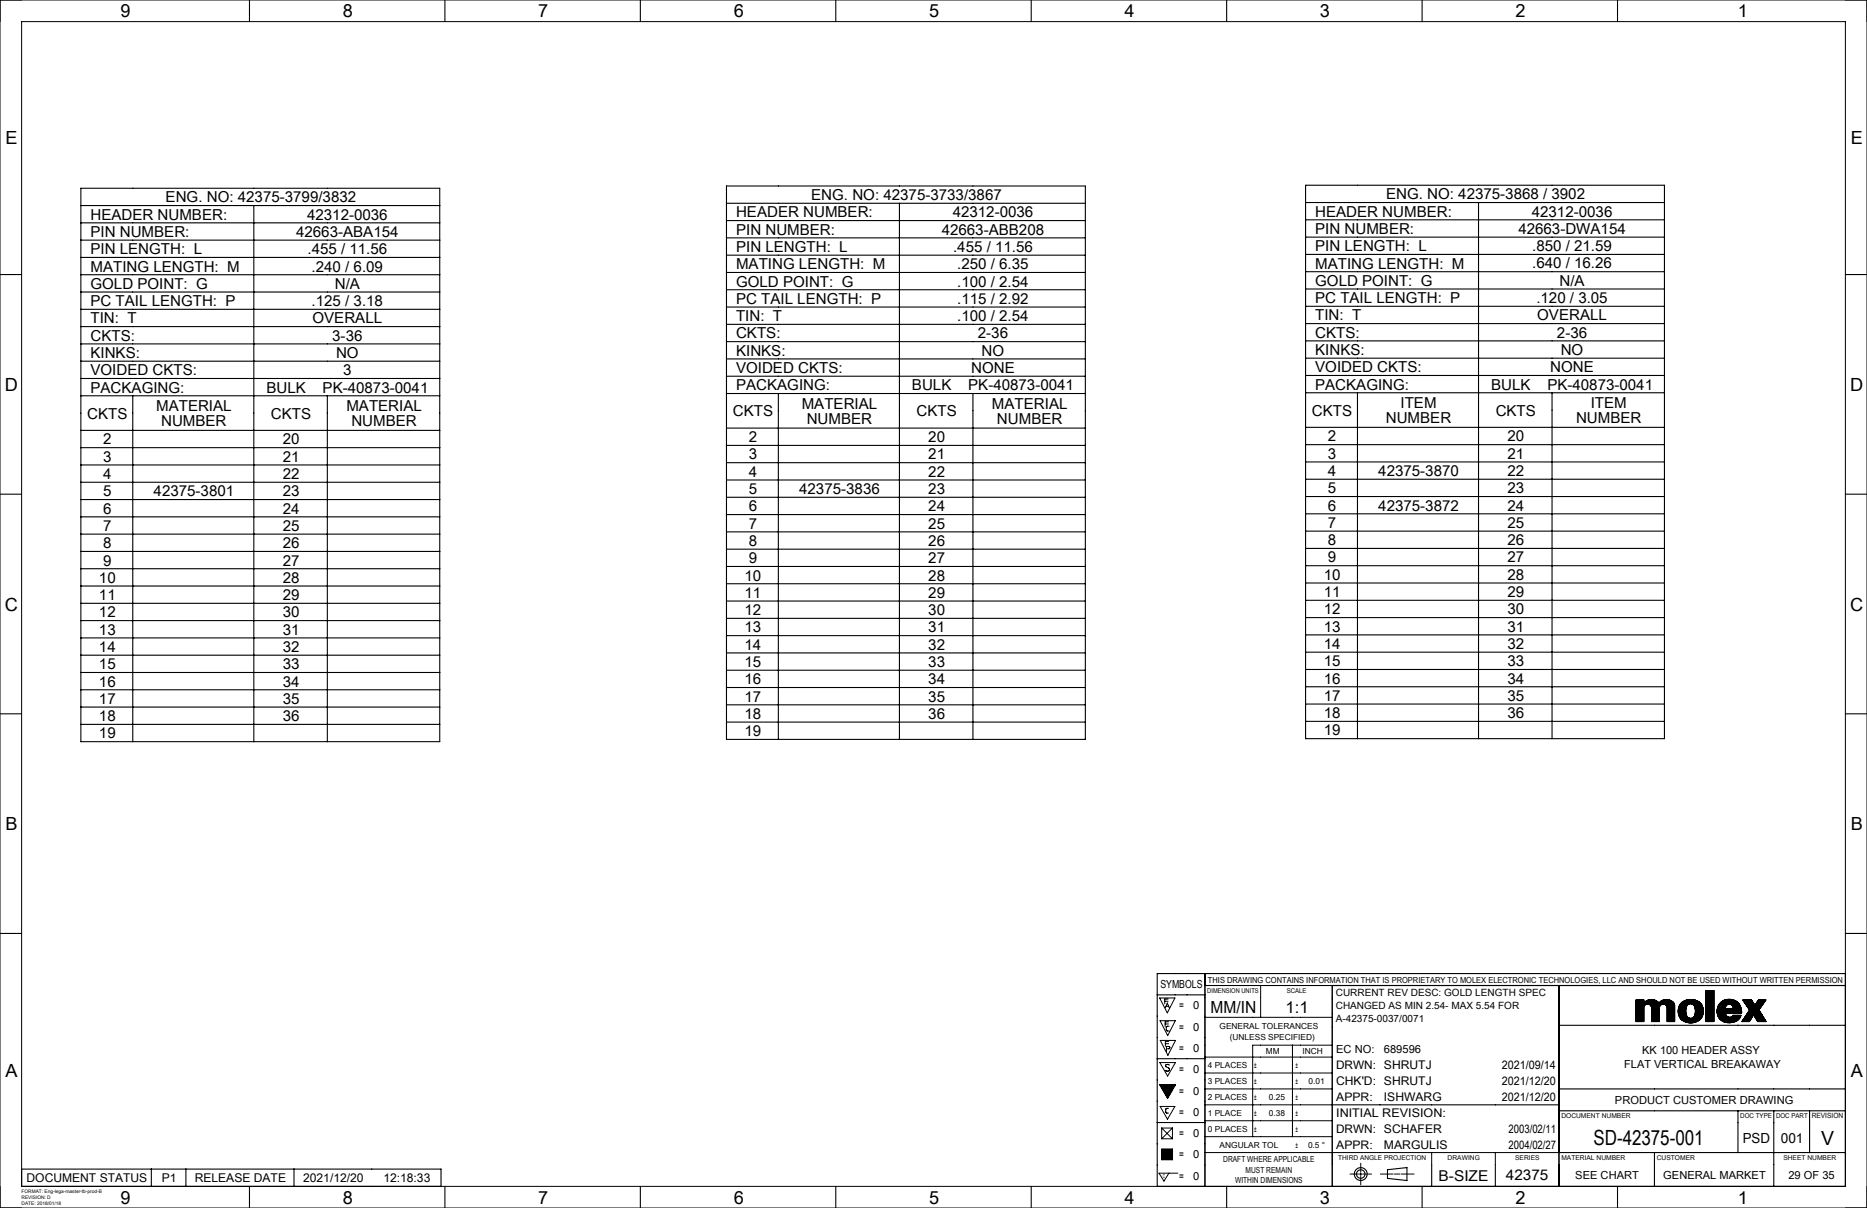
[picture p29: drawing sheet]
<svg xmlns="http://www.w3.org/2000/svg" width="432mm" height="279mm" viewBox="0 0 432 279" stroke-linecap="round" stroke-linejoin="round" font-family="sans-serif">
<defs><g id="words">
<text font-size="4.8" x="368.6" y="264.8">SD-42375-001</text>
<text font-size="4.5" x="421.2" y="264.7">V</text>
<g font-size="4.2">
<text x="27.8" y="4">9</text>
<text x="79.3" y="4">8</text>
<text x="124.5" y="4">7</text>
<text x="169.7" y="4">6</text>
<text x="214.9" y="4">5</text>
<text x="260.1" y="4">4</text>
<text x="305.3" y="4">3</text>
<text x="350.5" y="4">2</text>
<text x="401.9" y="4">1</text>
<text x="1.3" y="33.3">E</text>
<text x="428.1" y="33.3">E</text>
<text x="1.1" y="90.4">D</text>
<text x="427.9" y="90.4">D</text>
<text x="1.1" y="141.2">C</text>
<text x="427.9" y="141.2">C</text>
<text x="1.3" y="192">B</text>
<text x="428.1" y="192">B</text>
<text x="1.3" y="249.2">A</text>
<text x="428.1" y="249.2">A</text>
<text x="27.8" y="278.4">9</text>
<text x="79.3" y="278.4">8</text>
<text x="124.5" y="278.4">7</text>
<text x="169.7" y="278.4">6</text>
<text x="214.9" y="278.4">5</text>
<text x="260.1" y="278.4">4</text>
<text x="305.3" y="278.4">3</text>
<text x="350.5" y="278.4">2</text>
<text x="401.9" y="278.4">1</text>
</g>
<g font-size="3.9">
<text x="280" y="234.4">MM/IN</text>
<text x="297.3" y="234.4">1:1</text>
</g>
<g font-size="3.5">
<text x="38.3" y="46.8">ENG. NO: 42375-3799/3832</text>
<text x="187.6" y="46.3">ENG. NO: 42375-3733/3867</text>
<text x="320.6" y="46.1">ENG. NO: 42375-3868 / 3902</text>
<text x="20.9" y="50.8">HEADER NUMBER:</text>
<text x="71" y="50.8">42312-0036</text>
<text x="170.2" y="50.3">HEADER NUMBER:</text>
<text x="220.3" y="50.3">42312-0036</text>
<text x="304.2" y="50.1">HEADER NUMBER:</text>
<text x="354.3" y="50.1">42312-0036</text>
<text x="20.9" y="58.8">PIN LENGTH: L</text>
<text x="20.9" y="54.8">PIN NUMBER:</text>
<text x="68.5" y="54.8">42663-ABA154</text>
<text x="71.1" y="58.8">.455 / 11.56</text>
<text x="170.2" y="58.3">PIN LENGTH: L</text>
<text x="170.2" y="54.3">PIN NUMBER:</text>
<text x="217.8" y="54.3">42663-ABB208</text>
<text x="220.4" y="58.3">.455 / 11.56</text>
<text x="304.2" y="58.1">PIN LENGTH: L</text>
<text x="304.2" y="54.1">PIN NUMBER:</text>
<text x="351.2" y="54.1">42663-DWA154</text>
<text x="354.4" y="58.1">.850 / 21.59</text>
<text x="20.9" y="62.8">MATING LENGTH: M</text>
<text x="72.1" y="62.8">.240 / 6.09</text>
<text x="170.2" y="62.3">MATING LENGTH: M</text>
<text x="221.4" y="62.3">.250 / 6.35</text>
<text x="304.2" y="62.1">MATING LENGTH: M</text>
<text x="354.4" y="62.1">.640 / 16.26</text>
<text x="20.9" y="66.8">GOLD POINT: G</text>
<text x="20.9" y="70.8">PC TAIL LENGTH: P</text>
<text x="72.1" y="70.8">.125 / 3.18</text>
<text x="77.4" y="66.8">N/A</text>
<text x="170.2" y="66.3">GOLD POINT: G</text>
<text x="170.2" y="70.3">PC TAIL LENGTH: P</text>
<text x="221.4" y="66.3">.100 / 2.54</text>
<text x="221.4" y="70.3">.115 / 2.92</text>
<text x="304.2" y="66.1">GOLD POINT: G</text>
<text x="304.2" y="70.1">PC TAIL LENGTH: P</text>
<text x="355.3" y="70.1">.120 / 3.05</text>
<text x="360.7" y="66.1">N/A</text>
<text x="20.9" y="74.8">TIN: T</text>
<text x="72.3" y="74.8">OVERALL</text>
<text x="170.2" y="74.3">TIN: T</text>
<text x="221.4" y="74.3">.100 / 2.54</text>
<text x="304.2" y="74.1">TIN: T</text>
<text x="355.5" y="74.1">OVERALL</text>
<text x="20.9" y="78.8">CKTS:</text>
<text x="20.9" y="82.8">KINKS:</text>
<text x="76.8" y="78.8">3-36</text>
<text x="77.7" y="82.8">NO</text>
<text x="170.2" y="78.3">CKTS:</text>
<text x="170.2" y="82.3">KINKS:</text>
<text x="226.2" y="78.3">2-36</text>
<text x="227" y="82.3">NO</text>
<text x="304.2" y="78.1">CKTS:</text>
<text x="304.2" y="82.1">KINKS:</text>
<text x="360.1" y="78.1">2-36</text>
<text x="361" y="82.1">NO</text>
<text x="20.9" y="86.8">VOIDED CKTS:</text>
<text x="79.4" y="86.8">3</text>
<text x="170.2" y="86.3">VOIDED CKTS:</text>
<text x="224.6" y="86.3">NONE</text>
<text x="304.2" y="86.1">VOIDED CKTS:</text>
<text x="358.6" y="86.1">NONE</text>
<text x="20.9" y="90.8">PACKAGING:</text>
<text x="36.1" y="95.1">MATERIAL</text>
<text x="61.6" y="90.8">BULK</text>
<text x="74.6" y="90.8">PK-40873-0041</text>
<text x="80.1" y="95.1">MATERIAL</text>
<text x="170.2" y="90.3">PACKAGING:</text>
<text x="185.4" y="94.5">MATERIAL</text>
<text x="210.9" y="90.3">BULK</text>
<text x="223.9" y="90.3">PK-40873-0041</text>
<text x="229.4" y="94.5">MATERIAL</text>
<text x="304.2" y="90.1">PACKAGING:</text>
<text x="323.9" y="94.4">ITEM</text>
<text x="344.9" y="90.1">BULK</text>
<text x="357.9" y="90.1">PK-40873-0041</text>
<text x="367.9" y="94.4">ITEM</text>
<text x="20.2" y="96.8">CKTS</text>
<text x="37.3" y="98.5">NUMBER</text>
<text x="62.7" y="96.8">CKTS</text>
<text x="81.3" y="98.5">NUMBER</text>
<text x="169.5" y="96.3">CKTS</text>
<text x="186.6" y="98">NUMBER</text>
<text x="212" y="96.3">CKTS</text>
<text x="230.6" y="98">NUMBER</text>
<text x="303.4" y="96.1">CKTS</text>
<text x="320.5" y="97.8">NUMBER</text>
<text x="345.9" y="96.1">CKTS</text>
<text x="364.5" y="97.8">NUMBER</text>
<text x="23.9" y="102.8">2</text>
<text x="23.9" y="106.8">3</text>
<text x="65.4" y="102.8">20</text>
<text x="65.4" y="106.8">21</text>
<text x="173.2" y="102.3">2</text>
<text x="173.2" y="106.3">3</text>
<text x="214.7" y="102.3">20</text>
<text x="214.7" y="106.3">21</text>
<text x="307.1" y="102.1">2</text>
<text x="307.1" y="106.1">3</text>
<text x="348.6" y="102.1">20</text>
<text x="348.6" y="106.1">21</text>
<text x="23.9" y="110.8">4</text>
<text x="65.4" y="110.8">22</text>
<text x="173.2" y="110.3">4</text>
<text x="214.7" y="110.3">22</text>
<text x="307.1" y="110.1">4</text>
<text x="318.8" y="110.1">42375-3870</text>
<text x="348.6" y="110.1">22</text>
<text x="23.9" y="114.8">5</text>
<text x="23.9" y="118.8">6</text>
<text x="35.5" y="114.8">42375-3801</text>
<text x="65.4" y="114.8">23</text>
<text x="65.4" y="118.8">24</text>
<text x="173.2" y="114.3">5</text>
<text x="173.2" y="118.3">6</text>
<text x="184.8" y="114.3">42375-3836</text>
<text x="214.7" y="114.3">23</text>
<text x="214.7" y="118.3">24</text>
<text x="307.1" y="114.1">5</text>
<text x="307.1" y="118.1">6</text>
<text x="318.8" y="118.1">42375-3872</text>
<text x="348.6" y="114.1">23</text>
<text x="348.6" y="118.1">24</text>
<text x="23.9" y="122.8">7</text>
<text x="65.4" y="122.8">25</text>
<text x="173.2" y="122.3">7</text>
<text x="214.7" y="122.3">25</text>
<text x="307.1" y="122.1">7</text>
<text x="348.6" y="122.1">25</text>
<text x="23.9" y="126.8">8</text>
<text x="23.9" y="130.8">9</text>
<text x="65.4" y="126.8">26</text>
<text x="65.4" y="130.8">27</text>
<text x="173.2" y="126.3">8</text>
<text x="173.2" y="130.3">9</text>
<text x="214.7" y="126.3">26</text>
<text x="214.7" y="130.3">27</text>
<text x="307.1" y="126.1">8</text>
<text x="307.1" y="130.1">9</text>
<text x="348.6" y="126.1">26</text>
<text x="348.6" y="130.1">27</text>
<text x="22.9" y="134.8">10</text>
<text x="65.4" y="134.8">28</text>
<text x="172.2" y="134.3">10</text>
<text x="214.7" y="134.3">28</text>
<text x="306.1" y="134.1">10</text>
<text x="348.6" y="134.1">28</text>
<text x="22.9" y="138.8">11</text>
<text x="22.9" y="142.8">12</text>
<text x="65.4" y="138.8">29</text>
<text x="65.4" y="142.8">30</text>
<text x="172.2" y="138.3">11</text>
<text x="172.2" y="142.3">12</text>
<text x="214.7" y="138.3">29</text>
<text x="214.7" y="142.3">30</text>
<text x="306.1" y="138.1">11</text>
<text x="306.1" y="142.1">12</text>
<text x="348.6" y="138.1">29</text>
<text x="348.6" y="142.1">30</text>
<text x="22.9" y="146.8">13</text>
<text x="65.4" y="146.8">31</text>
<text x="172.2" y="146.3">13</text>
<text x="214.7" y="146.3">31</text>
<text x="306.1" y="146.1">13</text>
<text x="348.6" y="146.1">31</text>
<text x="22.9" y="150.8">14</text>
<text x="22.9" y="154.8">15</text>
<text x="65.4" y="150.8">32</text>
<text x="65.4" y="154.8">33</text>
<text x="172.2" y="150.3">14</text>
<text x="172.2" y="154.3">15</text>
<text x="214.7" y="150.3">32</text>
<text x="214.7" y="154.3">33</text>
<text x="306.1" y="150.1">14</text>
<text x="306.1" y="154.1">15</text>
<text x="348.6" y="150.1">32</text>
<text x="348.6" y="154.1">33</text>
<text x="22.9" y="158.8">16</text>
<text x="65.4" y="158.8">34</text>
<text x="172.2" y="158.3">16</text>
<text x="214.7" y="158.3">34</text>
<text x="306.1" y="158.1">16</text>
<text x="348.6" y="158.1">34</text>
<text x="22.9" y="162.8">17</text>
<text x="22.9" y="166.8">18</text>
<text x="65.4" y="162.8">35</text>
<text x="65.4" y="166.8">36</text>
<text x="172.2" y="162.3">17</text>
<text x="172.2" y="166.3">18</text>
<text x="214.7" y="162.3">35</text>
<text x="214.7" y="166.3">36</text>
<text x="306.1" y="162.1">17</text>
<text x="306.1" y="166.1">18</text>
<text x="348.6" y="162.1">35</text>
<text x="348.6" y="166.1">36</text>
<text x="22.9" y="170.8">19</text>
<text x="172.2" y="170.3">19</text>
<text x="306.1" y="170.1">19</text>
<text x="332.7" y="273">B-SIZE</text>
</g>
<text font-size="3.4" x="348.3" y="273">42375</text>
<g font-size="3.2">
<text x="403.1" y="264.3">PSD</text>
<text x="411.9" y="264.3">001</text>
</g>
<g font-size="2.8">
<text x="309" y="251">CHK'D: SHRUTJ</text>
<text x="320.1" y="254.6">ISHWARG</text>
<text x="309" y="258.3">INITIAL REVISION:</text>
<text x="320.1" y="265.7">MARGULIS</text>
<text x="6.1" y="273.4">DOCUMENT STATUS</text>
<text x="37.4" y="273.4">P1</text>
<text x="45" y="273.4">RELEASE DATE</text>
<text x="70.1" y="273.4">2021/12/20</text>
<text x="88.7" y="273.4">12:18:33</text>
</g>
<g font-size="2.7">
<text x="309" y="247.3">DRWN: SHRUTJ</text>
<text x="347.4" y="247.3">2021/09/14</text>
<text x="347.4" y="250.9">2021/12/20</text>
<text x="309" y="254.6">APPR:</text>
<text x="347.4" y="254.6">2021/12/20</text>
<text x="309" y="262">DRWN: SCHAFER</text>
<text x="348.9" y="262">2003/02/11</text>
<text x="309" y="265.7">APPR:</text>
<text x="348.9" y="265.7">2004/02/27</text>
</g>
<g font-size="2.6">
<text x="268.4" y="228.6">SYMBOLS</text>
<text x="272.7" y="233.5">=</text>
<text x="276" y="233.5">0</text>
<text x="272.7" y="238.4">=</text>
<text x="276" y="238.4">0</text>
<text x="272.7" y="243.3">=</text>
<text x="276" y="243.3">0</text>
<text x="309" y="243.6">EC NO:</text>
<text x="320.1" y="243.6">689596</text>
<text x="379.8" y="243.8">KK 100 HEADER ASSY</text>
<text x="272.7" y="248.2">=</text>
<text x="276" y="248.3">0</text>
<text x="375.6" y="247.1">FLAT VERTICAL BREAKAWAY</text>
<text x="272.7" y="253.2">=</text>
<text x="276" y="253.2">0</text>
<text x="373.5" y="255.3">PRODUCT CUSTOMER DRAWING</text>
<text x="272.7" y="258.1">=</text>
<text x="272.7" y="263">=</text>
<text x="276" y="258.1">0</text>
<text x="276" y="263">0</text>
<text x="272.7" y="267.9">=</text>
<text x="276" y="267.9">0</text>
<text x="272.7" y="272.9">=</text>
<text x="276" y="272.9">0</text>
<text x="364.3" y="272.8">SEE CHART</text>
<text x="384.7" y="272.8">GENERAL MARKET</text>
<text x="413.6" y="272.8">29 OF 35</text>
</g>
<g font-size="2.3">
<text x="308.9" y="230.5">CURRENT REV DESC: GOLD LENGTH SPEC</text>
<text x="308.9" y="233.4">CHANGED AS MIN 2.54- MAX 5.54 FOR</text>
<text x="308.9" y="236.3">A-42375-0037/0071</text>
</g>
<g font-size="1.9">
<text x="279.4" y="227.3">THIS DRAWING CONTAINS INFORMATION THAT IS PROPRIETARY TO MOLEX ELECTRONIC TECHNOLOGIES, LLC AND SHOULD NOT BE USED WITHOUT WRITTEN PERMISSION</text>
<text x="282.1" y="238">GENERAL TOLERANCES</text>
<text x="284.4" y="240.4">(UNLESS SPECIFIED)</text>
<text x="292.8" y="243.8">MM</text>
<text x="301.2" y="243.8">INCH</text>
<text x="279.4" y="247">4 PLACES</text>
<text x="279.4" y="250.7">3 PLACES</text>
<text x="290.1" y="247">±</text>
<text x="290.1" y="250.7">±</text>
<text x="299.6" y="247">±</text>
<text x="299.6" y="250.7">±</text>
<text x="302.6" y="250.7">0.01</text>
<text x="279.4" y="254.4">2 PLACES</text>
<text x="290.1" y="254.4">±</text>
<text x="293.4" y="254.4">0.25</text>
<text x="299.6" y="254.4">±</text>
<text x="279.4" y="258.1">1 PLACE</text>
<text x="279.4" y="261.8">0 PLACES</text>
<text x="290.1" y="258.1">±</text>
<text x="290.1" y="261.7">±</text>
<text x="293.4" y="258.1">0.38</text>
<text x="299.6" y="258.1">±</text>
<text x="299.6" y="261.7">±</text>
<text x="282.1" y="265.4">ANGULAR TOL</text>
<text x="282.9" y="268.7">DRAFT WHERE APPLICABLE</text>
<text x="299.6" y="265.4">±</text>
<text x="302.5" y="265.4">0.5 °</text>
<text x="285.7" y="273.6">WITHIN DIMENSIONS</text>
<text x="288.1" y="271.2">MUST REMAIN</text>
</g>
<text font-size="1.7" x="419" y="258.6">REVISION</text>
<g font-size="1.5">
<text x="279.2" y="229.6">DIMENSION UNITS</text>
<text x="297.6" y="229.6">SCALE</text>
<text x="361.1" y="258.6">DOCUMENT NUMBER</text>
<text x="402.5" y="258.6">DOC TYPE</text>
<text x="410.8" y="258.6">DOC PART</text>
<text x="309.5" y="268.3">THIRD ANGLE PROJECTION</text>
<text x="334.8" y="268.3">DRAWING</text>
<text x="350.4" y="268.3">SERIES</text>
<text x="361.1" y="268.2">MATERIAL NUMBER</text>
<text x="383.2" y="268.3">CUSTOMER</text>
<text x="412.5" y="268.3">SHEET NUMBER</text>
</g>
<text font-size="1.3" x="268.9" y="272.5">C</text>
<g font-size="1.1">
<text x="5" y="276">FORMAT: Eng-lega-master-tb-prod-B</text>
<text x="5" y="277.4">REVISION: D</text>
<text x="5" y="278.8">DATE: 2018/01/18</text>
</g>
</g></defs>
<g fill="none" stroke="#000" stroke-width=".23">
<path d="M0 0h431.8v279.4h-431.8zM5 5h421.8v269.4h-421.8zM268.2 230.8h3.5l-1.7 3.5zM268.3 236.1h3.5l-1.7 3.4zM269.4 231.6h.8M269.5 236.8h.7M269.5 233.1l.5-1.1 .4 1.1M269.7 232.8h.6M270.2 231.1h-.8v1.1M270.2 236.3h-.7v1.1M270.4 237.4h-.5l-.2 .3 .1 .6 .6 .2M278.7 235.3h29.4"/>
<path d="M291.6 227.9v7.4M378.4 231.3v5h1.8v-3.2M378.4 231.3h1.8M378.4 231.3h.1M378.5 231.3l-.1 .1M378.6 231.3l-.2 .2M378.7 231.3l-.3 .3M378.8 231.3l-.4 .4M378.9 231.3l-.5 .5M379 231.3l-.6 .6M379.1 231.3l-.7 .7M379.2 231.3l-.8 .8"/>
<path d="M379.3 231.3l-.9 .9M379.4 231.3l-1 1M379.5 231.3l-1.1 1.1M379.6 231.3l-1.2 1.2M379.7 231.3l-1.3 1.3M379.8 231.3l-1.4 1.4M379.9 231.3l-1.5 1.5M380 231.3l-1.6 1.6M380.1 231.3l-1.7 1.7M380.2 233.1a.89 .89 0 0 1 .9-.9 .89 .89 0 0 1 .9 .9M380.2 236.2l-.1 .1M380.2 236.1l-.2 .2"/>
<path d="M380.2 236l-.3 .3M380.2 235.9l-.4 .4M380.2 235.8l-.5 .5M380.2 235.7l-.6 .6M380.2 235.6l-.7 .7M380.2 235.5l-.8 .8M380.2 235.4l-.9 .9M380.2 235.3l-1.1 1M380.2 235.2l-1.1 1.1M380.2 235.1l-1.2 1.2M380.2 235l-1.3 1.3M380.2 234.8l-1.5 1.5"/>
<path d="M380.2 234.7l-1.6 1.6M380.2 234.6l-1.7 1.7M380.2 234.5l-1.8 1.8M380.2 234.4l-1.8 1.9M380.2 234.4l-1.8 1.8M380.2 234.3l-1.8 1.8M380.2 234.2l-1.8 1.8M380.2 234.1l-1.8 1.8M380.2 233.9l-1.8 1.9M380.2 233.9l-1.8 1.8M380.2 233.8l-1.8 1.8M380.2 233.7l-1.8 1.9"/>
<path d="M380.2 233.6l-1.8 1.8M380.2 233.5l-1.8 1.9M380.2 233.5l-1.8 1.8M380.2 233.4l-1.8 1.8M380.2 233.3l-1.8 1.8M380.2 233.2l-1.8 1.8M380.2 231.3v.7a2.29 2.29 0 0 1 3.5 0M380.2 233l-1.8 1.9M380.2 231.9l-1.8 1.8M380.2 231.8l-1.8 1.8M380.2 231.7l-1.8 1.9M380.2 231.7l-1.8 1.8"/>
<path d="M380.2 231.6l-1.8 1.8M380.2 231.5l-1.8 1.8M380.2 231.4l-1.8 1.8M380.2 231.3l-1.8 1.8M380.2 233l-1.8 1.8M380.2 232.9l-1.8 1.8M380.3 232.7l-1.9 2M380.6 231.6l-2.2 2.2M380.8 231.5l-2.4 2.4M381 231.4l-2.6 2.6M381.1 231.3l-2.7 2.8M381.2 231.3l-2.8 2.8"/>
<path d="M381.4 231.2l-3 3M381.5 231.2l-3.1 3.1M381.5 231.2l-3.1 3.2M381.7 231.2l-3.3 3.3M381.7 232.5l1.2-1.1-1.1 1.1M381.9 231.2l-1.3 1.2M381.9 231.2l-1.1 1.1M382 232.9l1.3-1.3-1.3 1.4M382 233.1v3.2h1.8v-3.2M382 231.2l-1.1 1.1M382.1 231.2l-1.1 1M382.2 231.2l-1.1 1"/>
<path d="M382.2 231.2l-1 1M382.3 231.2l-1.1 1M382.4 231.2l-1.1 1.1M382.4 231.2l-1 1.1M382.5 231.3l-1.1 1M382.6 231.3l-1.1 1M382.6 231.3l-1.1 1.1M382.7 231.3l-1.1 1.1M382.8 231.4l-1.1 1.1M383.1 231.5l-1.3 1.1M383.1 231.5l-1.2 1.3 1.3-1.3M383.2 231.6l-1.3 1.3"/>
<path d="M383.4 231.7l-1.4 1.4M383.4 231.7l-1.4 1.5M383.4 231.8l-1.4 1.4M383.5 231.8l-1.5 1.5M383.5 231.8l-1.5 1.6M383.6 231.9l-1.6 1.6M383.6 231.9l-1.6 1.7M383.7 232l-1.7 1.6M383.8 233.1a.89 .89 0 0 1 .9-.9 .89 .89 0 0 1 .9 .9M383.8 236.3h.1M383.8 236.2l-.1 .1M383.8 236.1l-.2 .2"/>
<path d="M383.8 236l-.3 .3M383.8 235.9l-.4 .4M383.8 235.8l-.5 .5M383.8 235.7l-.6 .6M383.8 235.6l-.7 .7M383.8 235.5l-.8 .8M383.8 235.4l-.9 .9M383.8 235.2l-1.1 1.1M383.8 235.1l-1.2 1.2M383.8 235l-1.3 1.3M383.8 234.9l-1.4 1.4M383.8 234.8l-1.5 1.5"/>
<path d="M383.8 234.7l-1.6 1.6M383.8 234.6l-1.7 1.7M383.8 234.5l-1.8 1.8M383.8 234.3l-1.8 1.9M383.8 234.3l-1.8 1.8M383.8 234.2l-1.8 1.8M383.8 234.1l-1.8 1.8M383.8 234l-1.8 1.9M383.8 233.9l-1.8 1.9M383.8 233.9l-1.8 1.8M383.8 233.8l-1.8 1.8M383.8 233.7l-1.8 1.9"/>
<path d="M383.8 233.6l-1.8 1.8M383.8 233.4l-1.8 1.9M383.8 233.4l-1.8 1.8M383.8 233.3l-1.8 1.8M383.8 233.2l-1.8 1.8M383.8 233.1l-1.8 1.9M383.8 233l-1.8 1.9M383.8 232.9l-1.8 1.9M383.8 232.9l-1.8 1.8M384 232.6l-2 2.1M384.2 231.5l-2.2 2.3M384.4 231.4l-2.4 2.4"/>
<path d="M384.5 231.4l-2.5 2.5M384.7 231.3l-2.7 2.7M384.8 231.3l-2.8 2.8M384.8 231.2l-2.8 2.9M385 231.2l-3 3M385.1 231.2l-3.1 3.1M385.2 231.2l-3.2 3.2M385.3 231.2l-3.3 3.3M385.5 231.2l-1.3 1.2M385.5 231.2l-1.1 1.1M385.6 231.2l-1.1 1.1M385.6 233.6l1.6-1.6-1.6 1.6"/>
<path d="M385.6 233.1v3.2M385.7 231.2l-1.1 1M385.7 231.2l-1 1M385.8 231.2l-1 1M385.9 231.2l-1.1 1M385.9 231.2l-1 1.1M386 231.3l-1 1M386.1 231.3l-1.1 1M386.1 231.3l-1 1M386.2 231.3l-1.1 1.1M386.2 231.3l-1 1.1M386.3 231.4l-1 1 1.1-1"/>
<path d="M386.4 231.4l-1.1 1.1M386.5 231.4l-1.1 1.1M386.5 231.5l-1.1 1.1 1.2-1.1M386.6 231.5l-1.1 1.3M386.8 231.6l-1.3 1.3M386.8 231.7l-1.2 1.3 1.2-1.3M386.9 231.8l-1.3 1.3M387 231.8a2.3 2.3 0 0 0-3.3 .2M387 231.8l.3 .8M387 231.8l-1.4 1.4M387 231.8l-1.4 1.5M387.1 231.9l-1.5 1.5"/>
<path d="M387.1 231.9l-1.5 1.6M387.2 232.1l-1.6 1.6M387.2 232.2l-1.6 1.6M387.2 232.2l-1.6 1.7M387.3 232.2l-1.7 1.8M387.3 232.3l-1.7 1.7M387.3 232.4l-1.7 1.8M387.3 232.5l-1.7 1.7M387.3 234.9l-1.4 1.4M387.3 234.8l-1.4 1.5M387.3 234.8l-1.5 1.5M387.3 234.6l-1.6 1.7"/>
<path d="M387.3 234.6l-1.7 1.7M387.3 234.5l-1.7 1.8M387.3 234.4l-1.7 1.8M387.3 234.3l-1.7 1.8M387.3 234.3l-1.7 1.7M387.3 234.2l-1.7 1.8M387.3 234.1l-1.7 1.7M387.3 234l-1.7 1.8M387.3 233.9l-1.7 1.8M387.3 233.9l-1.7 1.7M387.3 233.7l-1.7 1.8M387.3 233.7l-1.7 1.7"/>
<path d="M387.3 233.6l-1.7 1.8M387.3 233.5l-1.7 1.8M387.3 233.4l-1.7 1.8M387.3 233.4l-1.7 1.7M387.3 233.3l-1.7 1.8M387.3 233.2l-1.7 1.7M387.3 233.1l-1.7 1.8M387.3 233l-1.7 1.8M387.3 233l-1.7 1.7M387.3 232.8l-1.7 1.8M387.3 232.8l-1.7 1.7M387.3 232.7l-1.7 1.8"/>
<path d="M387.3 232.6l-1.7 1.8M387.3 232.5l-1.7 1.8M387.3 236.3h.1M387.3 236.2l-.1 .1M387.3 236.1l-.1 .2M387.3 236.1l-.2 .2M387.3 236l-.3 .3M387.3 235.9l-.4 .4M387.3 235.8l-.4 .5M387.3 235.8l-.5 .5M387.3 235.7l-.5 .6M387.3 235.7l-.6 .6"/>
<path d="M387.3 235.5l-.7 .8M387.3 235.5l-.8 .8M387.3 235.4l-.8 .9M387.3 235.3l-1 1M387.3 235.2l-1 1.1M387.3 235.2l-1.1 1.1M387.3 235.1l-1.2 1.2M387.3 235l-1.3 1.3M387.3 232.6v3.7h-1.7M388.5 235.3l.6 .7M389 231.8l-.3 .4M389.2 236.1l1-1-1 1"/>
<path d="M389.2 231.7l-.7 .7M389.3 231.6l-.8 .9M389.5 231.5l-1.1 1.1M389.5 236.2l1-.8-.9 .9M389.7 231.4l-1.4 1.4M389.8 231.4l-1.5 1.5M389.9 231.4l-1.6 1.6M389.9 233.9l-1.4 1.4M389.9 234l-1.4 1.4M389.9 233.8l-1.4 1.4M389.9 233.7l-1.5 1.5M389.9 234l-1.3 1.4"/>
<path d="M389.9 233.6l-1.5 1.6M389.9 233.6l-1.5 1.5M389.9 234.2l-1.3 1.3 1.3-1.3M389.9 233.5l-1.5 1.5M389.9 234.3l-1.2 1.3M389.9 233.4l-1.6 1.6M389.9 234.4l-1.2 1.2M389.9 233.3l-1.6 1.6M389.9 234.5l-1.1 1.2 1.2-1.1M390 233.1l-1.7 1.8M390 234.7l-1.1 1.1M390 233l-1.7 1.8 1.7-1.8"/>
<path d="M390 234.7l-1.1 1.2M390 234.8l-1.1 1.1M390.1 231.3l-1.9 1.9M390.1 234.9l-1.1 1M390.1 232.8l-1.9 1.9M390.1 234.9l-1 1.1 1-1M390.1 232.7l-1.9 1.9M390.1 235l-.9 1M390.2 235.2l-.9 .9M390.3 235.2l-1 .9M390.3 231.2l-2.1 2.2M390.3 235.2l-.9 1"/>
<path d="M390.4 235.3l-.9 .9M390.4 231.2l-2.2 2.2M390.4 232.4a1.13 1.13 0 0 1 1.3 0 1.13 1.13 0 0 1 .4 1.2v.5a1.15 1.15 0 0 1-1.1 1.4 1.15 1.15 0 0 1-1.1-1.4l.2-1.3zM390.4 231.2l-2.3 2.3M390.5 235.4l-.8 .9 .9-.9M390.6 231.2l-2.5 2.4M390.6 235.5l-.8 .8M390.7 231.2l-2.6 2.5M390.7 235.5l-.9 .9 1-.9M390.7 231.2l-2.6 2.6M390.8 235.5l-.9 .9M390.9 231.2l-2.8 2.7"/>
<path d="M390.9 231.2l-2.8 2.8M390.9 235.5l-.9 .9M391 235.5l-.9 .9M391 231.2l-2.9 2.8M391 235.5l-.9 1M391.1 231.2l-3 2.9M391.2 231.2l-3.1 3M391.2 235.5l-1 1M391.2 235.5l-.9 1M391.3 231.2l-3.1 3.1M391.3 235.5l-1 1M391.4 231.2l-3.2 3.2"/>
<path d="M391.5 231.2l-3.3 3.3 3.3-3.3M391.6 231.2l-1.1 1.1M391.6 235.3l-1.2 1.2M391.7 231.2l-1.1 1M391.7 231.2l-.9 1M391.8 231.3l-.9 .9M391.9 232.7l1-1-1 1M391.9 231.3l-.9 .9M391.9 231.3l-.8 .9M392 234.8l1.8-1.8-1.9 1.9M392 231.3l-.9 .9M392 234.5l1.8-1.7-1.8 1.7"/>
<path d="M392.1 231.3l-.9 .9M392.1 234l1.5-1.5-1.5 1.6M392.1 231.3l-.8 .9M392.2 231.4l-.9 .8M392.3 231.4l-.9 .8M392.3 231.4l-.9 .9M392.4 231.4l-.9 .9M392.5 231.5l-.9 .9M392.6 231.5l-.9 .9M392.7 231.6l-1 .9M392.7 231.6l-.9 1 .9-1M392.8 231.6l-1 1"/>
<path d="M392.9 231.7a2.97 2.97 0 0 0-4.8 2.2l.4 1.4M392.9 231.7a2.8 2.8 0 0 1 .7 3.6M393 231.7l-1.1 1.1M393 231.8l-1.1 1M393.1 231.8l-1.1 1.2M393.2 231.9l-1.2 1.2M393.2 232l-1.2 1.2 1.3-1.2M393.3 235.7l-.1 .1M393.3 232l-1.2 1.3M393.4 232.1l-1.3 1.3M393.4 232.1l-1.3 1.4M393.5 232.2l-1.4 1.4"/>
<path d="M393.5 232.2l-1.4 1.5M393.5 232.3l-1.4 1.4M393.6 232.4l-1.5 1.4M393.6 232.4l-1.5 1.5M393.6 235.3a3.3 3.3 0 0 1-4.5 .7M393.6 235.3l-.8 .8M393.7 235.2l-1 1M393.7 232.6l-1.6 1.6M393.7 232.6l-1.6 1.7M393.7 235.1l-1.2 1.1M393.7 232.7l-1.6 1.7M393.8 232.9l-1.8 1.8"/>
<path d="M393.8 234.9l-1.5 1.4M393.8 234.8l-1.6 1.6M393.8 234.7l-1.7 1.7M393.8 233l-2 2.2M393.9 233.1l-3.4 3.4M393.9 233.2l-3.4 3.3M393.9 234.5l-1.9 2M393.9 233.2l-3.3 3.4M393.9 234.5l-2 2M393.9 233.3l-3.2 3.3M393.9 234.4l-2.1 2.1M393.9 233.4l-3.2 3.2"/>
<path d="M393.9 233.4l-3.1 3.2M393.9 234.3l-2.2 2.2M393.9 234.2l-2.3 2.3M393.9 233.5l-3 3.1M393.9 233.6l-3 3M394 234.1l-2.6 2.5M394 234l-2.6 2.6M394 233.8l-2.9 2.8M394 233.7l-2.9 2.9M394 233.9l-2.7 2.7M394 233.8l-2.8 2.8M394.6 229.1h1.8v7.2h-1.8z"/>
<path d="M394.6 229.1h.1M394.7 229.1l-.1 .1M394.7 229.1l-.1 .2M394.8 229.1l-.2 .2M394.8 229.1l-.2 .3M394.9 229.1l-.3 .3M395 229.1l-.4 .4M395 229.1l-.4 .5M395.1 229.1l-.5 .6M395.2 229.1l-.6 .6M395.3 229.1l-.7 .7M395.4 229.1l-.8 .8"/>
<path d="M395.4 229.1l-.8 .9M395.5 229.1l-.9 .9M395.6 229.1l-1 1.1M395.7 229.1l-1.1 1.1M395.8 229.1l-1.2 1.2M395.9 229.1l-1.3 1.3M396 229.1l-1.4 1.5M396.1 229.1l-1.5 1.5M396.2 229.1l-1.6 1.6M396.3 229.1l-1.7 1.7M396.3 229.1l-1.7 1.8M396.4 236.2l-.1 .1"/>
<path d="M396.4 236l-.2 .3M396.4 236l-.3 .3M396.4 235.9l-.4 .4M396.4 235.8l-.5 .5M396.4 235.7l-.5 .6M396.4 235.6l-.7 .7M396.4 235.5l-.8 .8M396.4 235.4l-.9 .9M396.4 235.3l-1 1M396.4 235.2l-1.1 1.1M396.4 235.1l-1.2 1.2M396.4 235l-1.3 1.3"/>
<path d="M396.4 234.9l-1.4 1.4M396.4 234.7l-1.6 1.6M396.4 234.6l-1.7 1.7M396.4 234.5l-1.8 1.8M396.4 234.4l-1.8 1.9M396.4 234.4l-1.8 1.8M396.4 234.3l-1.8 1.8M396.4 234.2l-1.8 1.8M396.4 234.1l-1.8 1.9M396.4 234l-1.8 1.8M396.4 233.8l-1.8 1.9M396.4 233.8l-1.8 1.8"/>
<path d="M396.4 233.7l-1.8 1.8M396.4 233.6l-1.8 1.9M396.4 233.5l-1.8 1.9M396.4 233.4l-1.8 1.9M396.4 233.4l-1.8 1.8M396.4 233.3l-1.8 1.8M396.4 233.2l-1.8 1.9M396.4 233.1l-1.8 1.8M396.4 232.9l-1.8 1.9M396.4 232.9l-1.8 1.8M396.4 232.8l-1.8 1.8M396.4 232.7l-1.8 1.9"/>
<path d="M396.4 232.6l-1.8 1.9M396.4 232.5l-1.8 1.9M396.4 232.5l-1.8 1.8M396.4 232.4l-1.8 1.8M396.4 232.3l-1.8 1.9M396.4 232.2l-1.8 1.8M396.4 232l-1.8 1.9M396.4 232l-1.8 1.8M396.4 231.9l-1.8 1.8M396.4 231.8l-1.8 1.9M396.4 231.7l-1.8 1.9M396.4 231.6l-1.8 1.9"/>
<path d="M396.4 231.6l-1.8 1.8M396.4 231.5l-1.8 1.8M396.4 231.4l-1.8 1.9M396.4 231.3l-1.8 1.8M396.4 231.1l-1.8 1.9M396.4 231.1l-1.8 1.8M396.4 231l-1.8 1.8M396.4 230.9l-1.8 1.8M396.4 230.8l-1.8 1.9M396.4 230.7l-1.8 1.9M396.4 230.7l-1.8 1.8M396.4 230.6l-1.8 1.8"/>
<path d="M396.4 230.5l-1.8 1.9M396.4 230.4l-1.8 1.8M396.4 230.2l-1.8 1.9M396.4 230.2l-1.8 1.8M396.4 230.1l-1.8 1.8M396.4 230l-1.8 1.8M396.4 229.9l-1.8 1.9M396.4 229.8l-1.8 1.9M396.4 229.8l-1.8 1.8M396.4 229.7l-1.8 1.8M396.4 229.6l-1.8 1.9M396.4 229.5l-1.8 1.8"/>
<path d="M396.4 229.3l-1.8 1.9M396.4 229.3l-1.8 1.8M396.4 229.2l-1.8 1.8M396.4 229.1l-1.8 1.8M397.1 234.2l.4 1.1M397.5 235.3a2.64 2.64 0 0 0 2.1 1.2M398.2 231.6l-.6 .6M398.4 231.5l-.9 .9M398.7 231.4l-1.3 1.3M398.8 231.3l-1.5 1.5M398.8 231.3a2.76 2.76 0 0 0-1.7 2.9M398.9 231.3l-1.6 1.6"/>
<path d="M399 231.2l-1.7 1.8M399.1 233.1l-1.8 1.8M399.1 233.2l-1.8 1.8M399.1 232.9l-1.8 1.9M399.1 234.6l-1.2 1.2 1.2-1.3-1.3 1.2M399.1 231.2l-1.9 1.9M399.1 233.3l-1.8 1.7M399.1 234.6l-1.2 1.2M399.1 234.7l-1.2 1.2M399.2 232.7l-2 2 1.9-1.9M399.2 234.8l-1.2 1.1M399.2 231.2l-2 2"/>
<path d="M399.2 233.3l-1.8 1.8M399.2 234.9l-1.1 1.1M399.3 234.9l-1.2 1.1M399.3 234.9l-1.1 1.1M399.3 233.3l-1.9 1.9M399.3 231.2l-2.1 2.2M399.4 235l-1.1 1.1M399.4 233.3l-2 1.9M399.4 232.5a.9 .9 0 0 1 1-.1 .9 .9 0 0 1 .5 .9h-1.8zM399.4 231.2l-2.2 2.2M399.4 235.1l-1.1 1M399.5 233.3l-2 2"/>
<path d="M399.5 235.1l-1.1 1.1M399.5 231.2l-2.4 2.3M399.6 235.2l-1.1 1M399.6 233.3l-2.1 2.1M399.6 231.1l-2.5 2.5M399.6 235.2l-1 1.1M399.7 231.1l-2.6 2.6M399.7 235.2l-1.1 1.1M399.7 233.3l-2.1 2.2 2.2-2.2M399.8 235.3l-1.1 1M399.8 231.1l-2.7 2.7M399.8 233.3l-2.2 2.2"/>
<path d="M399.9 231.1l-2.8 2.8M399.9 235.3l-1.1 1.1M400 233.3l-2.3 2.3M400 235.3l-1.1 1.1M400 231.1l-2.9 3M400.1 231.1l-3 3M400.1 233.3l-2.3 2.4 1.3-1.3M400.1 235.3l-1.2 1.1M400.2 231.1l-3.1 3.1M400.2 233.3l-1 1M400.2 235.3l-1.2 1.2M400.3 233.3l-1.1 1"/>
<path d="M400.3 231.1l-3.2 3.2M400.3 235.3l-1.2 1.2M400.3 234.3l2-2-1.9 2M400.3 231.2l-3.1 3.1M400.4 233.3l-1.1 1M400.4 231.2l-3.2 3.2M400.4 233.3l-1 1M400.5 231.2l-3.3 3.3M400.5 233.3l-1 1M400.5 235.1l-1.4 1.4M400.6 233.3l-1.1 1M400.6 231.2l-3.4 3.4"/>
<path d="M400.6 232.6l1-1-.9 1M400.7 231.2l-1.2 1.2M400.7 233.3l-1.1 1M400.7 231.2l-1.1 1.1M400.7 233.3l-1 1M400.8 232.8l1.1-.9-1.1 1.1M400.8 231.3l-1.1 1M400.8 234.8l-.1 .2M400.9 231.3l-.9-.2-1.2 .2M400.9 231.3l.7 .3 .8 .9M400.9 233.1l1.2-1.1-2.3 2.3M400.9 231.3l-1 1"/>
<path d="M400.9 234.8l-1.7 1.7M401 231.3l-1 1M401 234.8l-1.7 1.7M401 231.3l-.9 1M401.1 234.8l-1.7 1.7M401.1 231.4l-.9 .9M401.2 231.4l-.9 .9M401.2 234.8l-1.7 1.7M401.3 231.4l-1 .9M401.3 234.8l-1.7 1.7M401.3 231.5l-.9 .9M401.4 234.8l-1.7 1.7"/>
<path d="M401.4 231.5l-.9 .9M401.5 231.5l-1 .9M401.5 234.8l-1.8 1.7M401.5 231.5l-.9 1 .9-.9M401.5 234.8l-1.7 1.7M401.6 234.8l-1.7 1.7M401.7 234.8l-1.7 1.7M401.8 231.7l-1.1 1M401.8 234.8l-1.7 1.7M401.9 234.8l-1.8 1.7M402 234.8l-1.7 1.7M402 231.9l-1.1 1.2"/>
<path d="M402.1 232.1l-2.2 2.2M402.1 234.8l-1.7 1.7M402.2 232.2l-2.1 2.1M402.2 234.8l-1.7 1.7M402.2 232.2l-2 2.1M402.3 234.8l-1.7 1.7M402.3 235.5l-.4 .5M402.3 232.4l-1.9 1.9M402.4 232.5l-1.9 1.8M402.4 234.8l-1.7 1.7M402.4 232.5l.4 1.8h-3.7a.92 .92 0 0 0 .6 .9 .92 .92 0 0 0 1.1-.4h1.8M402.4 232.5l-1.8 1.8"/>
<path d="M402.4 232.5l-1.7 1.8M402.4 235.4l-.7 .7M402.4 234.8l-1.6 1.6M402.5 232.6l-1.7 1.7M402.5 232.7l-1.7 1.6M402.5 235.3l-.9 .9M402.5 232.7l-1.5 1.6M402.5 232.8l-1.5 1.5M402.5 232.8l-1.4 1.5M402.6 235.2l-1.1 1M402.6 234.8l-1.7 1.6M402.6 232.9l-1.4 1.4"/>
<path d="M402.6 233l-1.3 1.3M402.6 235l-1.3 1.3M402.6 234.8l-1.5 1.6M402.6 233.1l-1.2 1.2M402.6 234.9l-1.4 1.4M402.6 234.8a2.62 2.62 0 0 1-3 1.7M402.7 233.1l-1.2 1.2M402.7 233.2l-1.1 1.1M402.7 233.3l-1 1M402.7 233.4l-.8 .9M402.7 233.5l-.8 .8M402.7 233.5l-.7 .8"/>
<path d="M402.8 233.6l-.7 .7M402.8 233.7l-.6 .6M402.8 233.8l-.5 .5M402.8 233.9l-.4 .4M402.8 234l-.3 .3M402.8 234.1l-.2 .2M402.8 234.2v.1M402.8 234.2l-.1 .1M402.8 236.3h1.8l1-1.6 .9 1.6h2M403.1 231.3h.1M403.2 231.3l-.1 .1M403.3 231.3l-.1 .2 .2-.2"/>
<path d="M403.4 231.3l-.2 .2 .3-.2M403.5 231.3l-.2 .3M403.7 231.3l-.4 .3M403.7 231.3l-.3 .4 .4-.4M403.9 231.3l-.5 .5 .6-.5M404 231.3l-.5 .6M404.1 231.3l-.6 .6M404.2 231.3l-.6 .7 .7-.7M404.4 231.3l-.8 .8M404.6 231.3l-.9 .9M404.6 236.2v.1M404.7 233.6l-1.9 2.7"/>
<path d="M404.7 231.3l-1 .9M404.7 236.1l-.2 .2M404.8 231.3l-1 1M404.8 235.9l-.3 .4M404.9 231.3l-1.1 1.1 1.1-1.1M404.9 235.8l-.5 .5M405 235.6l-.6 .7M405 231.3l-1.1 1.2M405.1 231.3l.7 1.2 .9-1.2M405.1 231.3h-2l1.6 2.3M405.1 231.3l-1.2 1.2M405.1 231.4l-1.1 1.2 1.2-1.1-1.1 1.2 1.2-1.1-1.2 1.2"/>
<path d="M405.2 235.3l-1 1M405.3 231.6l-1.2 1.3M405.3 235.1l-1.1 1.2M405.3 231.7l-1.1 1.2 1.2-1.2M405.4 231.8l-1.2 1.2M405.4 235l-1.3 1.3M405.4 231.9l-1.1 1.1M405.5 231.9l-1.2 1.2M405.5 232l-1.1 1.2M405.6 232.1l-1.1 1.2 1.1-1.2M405.6 232.2l-1.1 1.2M405.7 232.3l-1.2 1.1"/>
<path d="M405.8 232.4l-1.2 1.2 1.1-1.3-1.2 1.2M405.8 232.4l-1.2 1.2M406 235.3l1.2-1.1-1.2 1.2M406.7 231.3h1.7l-1.6 2.3M406.7 231.3v.1M406.8 231.3l-.3 .3M406.8 233.6l1.7 2.7M406.8 233.6l-1.2 1.2M406.8 233.6l-1.1 1.2M406.8 231.3l-.4 .5M406.9 233.7l-1.2 1.2M406.9 233.7l-1.2 1.3 1.2-1.2"/>
<path d="M406.9 231.3l-.7 .6M406.9 233.8l-1.1 1.2M407 233.9l-1.2 1.2M407 233.9l-1.1 1.2M407 231.3l-1 1M407.1 234l-1.2 1.2M407.1 231.3l-2.7 2.6M407.1 233.2l-3.1 3.1M407.1 234.1l-1.2 1.2M407.1 231.3l-2.8 2.8M407.2 234.2l-1.2 1.2M407.2 234.3l-1.1 1.2"/>
<path d="M407.2 233l-3.3 3.3M407.3 231.3l-3.2 3.2M407.3 234.3l-1.2 1.3M407.3 234.4l-1.2 1.2 1.3-1.1-1.2 1.2 1.2-1.1-1.2 1.2M407.3 231.3l-3.4 3.4M407.4 232.8l-3.5 3.5M407.4 231.3l-3.6 3.6M407.4 234.6l-1.1 1.3M407.5 234.7l-1.2 1.2 1.2-1.1-1.1 1.2 1.2-1.1M407.5 231.3l-3.9 3.9M407.6 231.3l-4.2 4.1M407.6 234.9l-1.2 1.2"/>
<path d="M407.6 231.3l-4.3 4.3M407.6 235l-1.1 1.2M407.7 232.4l-3.9 3.9M407.7 235l-1.2 1.2M407.7 235l-1.2 1.3M407.7 235.1l-1.1 1.2M407.7 231.3l-4.6 4.6M407.8 235.1l-1.2 1.2M407.8 235.2l-1.1 1.1M407.8 232.2l-4.1 4.1M407.8 231.3l-4.8 4.8M407.8 235.3l-1 1"/>
<path d="M407.9 235.3l-1 1M407.9 231.3l-5 5M407.9 235.4l-.9 .9M407.9 235.4l-.8 .9M408 231.3l-5 5M408 235.5l-.8 .8M408 235.6l-.7 .7M408.1 231.8l-4.5 4.5M408.1 235.7l-.6 .6M408.1 235.7l-.5 .6M408.2 231.3l-5.1 5M408.2 235.8l-.5 .5"/>
<path d="M408.2 236.3l.2-.1-.2 .1M408.2 235.9l-.4 .4M408.2 231.6l-4.7 4.7M408.2 231.3l-5 5M408.2 235.9l-.3 .4M408.3 236l-.4 .3M408.3 231.3l-5 5M408.3 236l-.3 .3M408.3 236l-.2 .3M408.3 236.1l-.2 .2M408.4 231.4l-4.9 4.9M408.4 236.3h.1"/>
<path d="M408.4 236.2l-.1 .1M408.4 231.3l-5.1 5M268.2 250.9h3.7l-1.9 3.2zM268.2 245.8h3.7l-1.9 3.1zM268.3 255.9h3.4l-1.7 3zM268.3 240.6h3.6l-1.8 3.5zM268.4 250.9l-.1 .1M268.6 250.9l-.2 .2M268.9 250.9l-.4 .4M269.2 250.9l-.6 .6M269.5 250.9l-.8 .8M269.5 241.4h.8"/>
<path d="M269.7 250.9l-.9 .9M269.8 242.6h.5a.28 .28 0 0 0 .3-.3 .28 .28 0 0 0-.3-.3h-.5v1.1M270 250.9l-1.1 1.1M270.3 256.3l-.5 .1-.2 .3 .1 .6 .6 .1M270.3 250.9l-1.3 1.3M270.3 253.6l-.3 .3M270.3 240.9h-.8v1.1M270.4 246.4a.42 .42 0 0 0-.5-.2 .42 .42 0 0 0-.2 .5l.6 .3a.48 .48 0 0 1-.1 .8 .48 .48 0 0 1-.7-.3M270.6 250.9l-1.5 1.5M270.7 253l-.8 .8M270.8 250.9l-1.6 1.6M271 252.3l-1.2 1.3"/>
<path d="M271.1 250.9l-1.8 1.8M271.4 250.9l-2 2M271.4 251.7l-1.7 1.7M271.7 250.9l-2.2 2.2M271.8 251l-2.2 2.2M278.7 244.5h29.4M278.7 248.2h29.4M278.7 251.9h29.4M278.7 255.5h29.4M278.7 259.2h29.4M298.9 241.7v21.2M308.1 241.7h-18.4v21.2"/>
<path d="M268.7 260.9h2.5M268.7 260.9v2.5M268.7 263.4h2.5M268.7 260.9l2.5 2.5M268.7 266.6h2.5M268.7 265.8h2.5v2.4h-2.5zM268.7 266.5h2.5M268.7 266.2h2.5M268.7 268.1h2.5M268.7 266.7h2.5M268.7 267h2.5M268.7 267.7h2.5"/>
<path d="M268.7 268.2h2.5M268.7 265.8h2.5M268.7 268h2.5M268.7 267.1h2.5M268.7 265.9h2.5M268.7 267.8h2.5M268.7 266.9h2.5M268.7 266.4h2.5M268.7 267.3h2.5M268.7 266.8h2.5M268.7 266.3h2.5M268.7 267.9h2.5"/>
<path d="M268.7 266h2.5M268.7 267.6h2.5M268.7 267.2h2.5M268.7 267.5h2.5M268.7 267.4h2.5M268.7 266.1h2.5M270.3 271.3l-1.1 1.9-1.2-1.9h4.4M271.2 260.9v2.5M271.2 260.9l-2.5 2.5M278.7 274.4v-46.5h29.4v46.5M278.7 266.6h81.9v2.7M278.7 262.9h29.4"/>
<path d="M312.2 271.5h2M314.4 271.5h.7M314.7 269v2M314.7 271.2v.7M314.7 272.1v1.9M315.3 271.5h1.9M319.2 271.5h3M322.5 271.5h1.3M324.1 271.5h2.9M331.1 266.6v2.7M345.8 266.6v2.7"/>
</g>
<g fill="none" stroke="#000" stroke-width=".25">
<path d="M5 0h-5v5M57.7 0v5M102.9 0v5M148.1 0v5M193.3 0v5M238.5 0v5M283.7 0v5M328.9 0v5M374.1 0v5M426.8 0h5v5M18.7 43.5h83v128h-83zM18.7 47.5h83"/>
<path d="M18.7 51.5h83M18.7 55.5h83M18.7 59.5h83M58.7 47.5v124M168 43h83v128h-83zM168 51h83M168 55h83M168 59h83M168 47h83M208 47v124M302 42.8h83v128h-83zM302 46.8h83"/>
<path d="M302 50.8h83M302 54.8h83M302 58.8h83M342 46.8v124M0 63.5h5M18.7 63.5h83M18.7 67.5h83M18.7 71.5h83M18.7 75.5h83M18.7 79.5h83M168 63h83M168 67h83"/>
<path d="M168 71h83M168 75h83M168 79h83M302 62.8h83M302 66.8h83M302 70.8h83M302 74.8h83M302 78.8h83M426.8 63.5h5M18.7 83.5h83M18.7 87.5h83M18.7 91.5h83"/>
<path d="M18.7 99.5h83M30.7 91.5v80M75.7 91.5v80M168 83h83M168 87h83M168 91h83M168 99h83M180 91v80M225 91v80M302 82.8h83M302 86.8h83M302 90.8h83"/>
<path d="M302 98.8h83M314 90.8v80M359 90.8v80M0 114.3h5M18.7 103.5h83M18.7 107.5h83M18.7 111.5h83M18.7 115.5h83M18.7 119.5h83M168 103h83M168 107h83M168 111h83"/>
<path d="M168 115h83M168 119h83M302 102.8h83M302 106.8h83M302 110.8h83M302 114.8h83M302 118.8h83M426.8 114.3h5M18.7 123.5h83M18.7 127.5h83M18.7 131.5h83M18.7 135.5h83"/>
<path d="M18.7 139.5h83M168 123h83M168 127h83M168 131h83M168 135h83M168 139h83M302 122.8h83M302 126.8h83M302 130.8h83M302 134.8h83M302 138.8h83M18.7 143.5h83"/>
<path d="M18.7 147.5h83M18.7 151.5h83M18.7 155.5h83M18.7 159.5h83M168 143h83M168 147h83M168 151h83M168 155h83M168 159h83M302 142.8h83M302 146.8h83M302 150.8h83"/>
<path d="M302 154.8h83M302 158.8h83M0 165.1h5M18.7 163.5h83M18.7 167.5h83M168 163h83M168 167h83M302 162.8h83M302 166.8h83M426.8 165.1h5M0 215.9h5M426.8 215.9h5"/>
<path d="M267.6 230.1h11.1M278.7 227.9h148.1M278.7 225.2h-11.1v49.2h11.1v-49.2h148.1v49.2h-118.7v-5.1M308.1 227.9v38.7M360.6 227.9v46.5M360.6 237.1h66.2M267.6 244.9h11.1M267.6 259.6h11.1M308.1 255.5h52.5M360.6 251.9h66.2M360.6 256.9h66.2M402 256.9v9.7"/>
<path d="M410.2 256.9v17.5M418.5 256.9v9.7M0 274.4v5h5M5 270.4h97v4h-97zM35 270.4v4M43 270.4v4M57.7 274.4v5M68 270.4v4M102.9 274.4v5M148.1 274.4v5M193.3 274.4v5M238.5 274.4v5"/>
<path d="M283.7 274.4v5M320.9 270.5l4.5-.5v3l-4.5-.5zM328.9 274.4v5M331.1 269.3v5.1M345.8 269.3v5.1M360.6 266.6h66.2M374.1 274.4v5M382.6 266.6v7.8M431.8 274.4v5h-5"/>
<circle cx="314.7" cy="271.5" r="1.5"/>
<circle cx="314.7" cy="271.5" r="1"/>
</g>
<use href="#words"/>
</svg>
